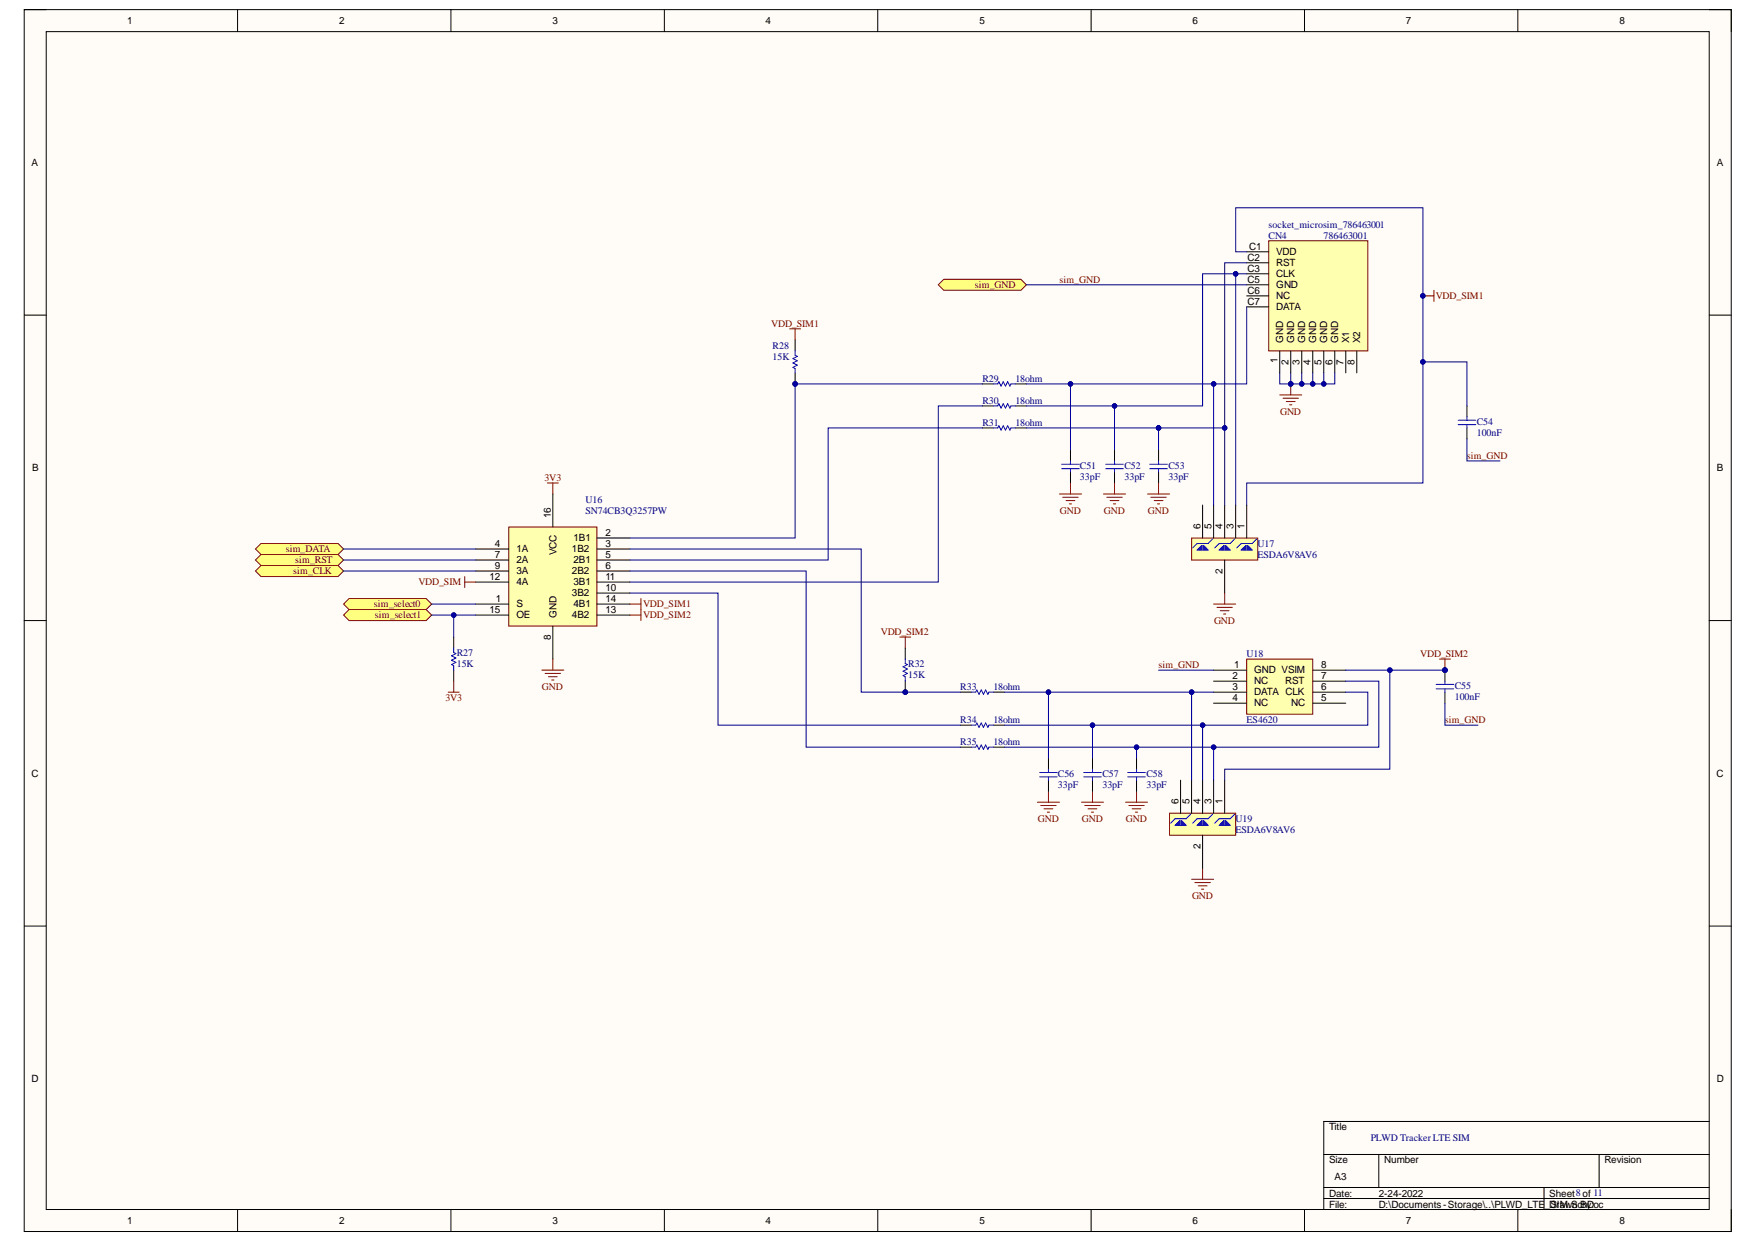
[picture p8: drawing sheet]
<svg xmlns="http://www.w3.org/2000/svg" width="297mm" height="210mm" viewBox="0 0 297 210" stroke-linecap="round" stroke-linejoin="round" font-family="sans-serif">
<defs><g id="words">
<g font-size="1.7">
<text x="21.5" y="4.1">1</text>
<text x="57.4" y="4.1">2</text>
<text x="93.4" y="4.1">3</text>
<text x="129.4" y="4.1">4</text>
<text x="165.6" y="4.1">5</text>
<text x="201.6" y="4.1">6</text>
<text x="237.6" y="4.1">7</text>
<text x="273.8" y="4.1">8</text>
<text x="5.3" y="28">A</text>
<text x="290.3" y="28">A</text>
<text x="210.9" y="44">C2</text>
<text x="210.9" y="45.9">C3</text>
<text x="210.9" y="47.8">C5</text>
<text x="211.2" y="42.2">C1</text>
<text x="215.7" y="43.1">VDD</text>
<text x="215.7" y="45">RST</text>
<text x="215.7" y="46.8">CLK</text>
<text x="210.9" y="49.6">C6</text>
<text x="210.9" y="51.5">C7</text>
<text x="215.7" y="48.7">GND</text>
<text x="215.7" y="50.6">NC</text>
<text x="215.7" y="52.4">DATA</text>
<text x="216.9" y="58" transform="rotate(-90 216.9 58)">GND</text>
<text x="218.8" y="58" transform="rotate(-90 218.8 58)">GND</text>
<text x="220.6" y="58" transform="rotate(-90 220.6 58)">GND</text>
<text x="222.5" y="58" transform="rotate(-90 222.5 58)">GND</text>
<text x="224.4" y="58" transform="rotate(-90 224.4 58)">GND</text>
<text x="226.2" y="58" transform="rotate(-90 226.2 58)">GND</text>
<text x="228.1" y="58" transform="rotate(-90 228.1 58)">X1</text>
<text x="230" y="58" transform="rotate(-90 230 58)">X2</text>
<text x="216" y="61.4" transform="rotate(-90 216 61.4)">1</text>
<text x="217.9" y="61.6" transform="rotate(-90 217.9 61.6)">2</text>
<text x="219.7" y="61.6" transform="rotate(-90 219.7 61.6)">3</text>
<text x="221.6" y="61.6" transform="rotate(-90 221.6 61.6)">4</text>
<text x="223.4" y="61.6" transform="rotate(-90 223.4 61.6)">5</text>
<text x="225.3" y="61.6" transform="rotate(-90 225.3 61.6)">6</text>
<text x="227.2" y="61.6" transform="rotate(-90 227.2 61.6)">7</text>
<text x="229" y="61.6" transform="rotate(-90 229 61.6)">8</text>
<text x="5.4" y="79.6">B</text>
<text x="290.3" y="79.6">B</text>
<text x="93.1" y="87.6" transform="rotate(-90 93.1 87.6)">16</text>
<text x="203" y="89.4" transform="rotate(-90 203 89.4)">6</text>
<text x="204.8" y="89.4" transform="rotate(-90 204.8 89.4)">5</text>
<text x="206.7" y="89.4" transform="rotate(-90 206.7 89.4)">4</text>
<text x="208.5" y="89.4" transform="rotate(-90 208.5 89.4)">3</text>
<text x="210.4" y="89.4" transform="rotate(-90 210.4 89.4)">1</text>
<text x="83.7" y="92.4">4</text>
<text x="83.7" y="94.3">7</text>
<text x="87.3" y="93.3">1A</text>
<text x="87.3" y="95.2">2A</text>
<text x="94.1" y="93.8" transform="rotate(-90 94.1 93.8)">VCC</text>
<text x="96.7" y="93.3">1B2</text>
<text x="97" y="91.5">1B1</text>
<text x="97" y="95.2">2B1</text>
<text x="102.4" y="90.5">2</text>
<text x="102.4" y="92.4">3</text>
<text x="102.4" y="94.3">5</text>
<text x="82.7" y="98">12</text>
<text x="83.7" y="96.1">9</text>
<text x="83.8" y="101.7">1</text>
<text x="87.3" y="97">3A</text>
<text x="87.3" y="98.9">4A</text>
<text x="96.7" y="97">2B2</text>
<text x="96.7" y="100.8">3B2</text>
<text x="97" y="98.9">3B1</text>
<text x="102.4" y="96.1">6</text>
<text x="102.4" y="99.8">10</text>
<text x="102.4" y="98">11</text>
<text x="102.4" y="101.7">14</text>
<text x="206.7" y="97" transform="rotate(-90 206.7 97)">2</text>
<text x="82.7" y="103.6">15</text>
<text x="87.3" y="102.6">S</text>
<text x="87.3" y="104.5">OE</text>
<text x="94.1" y="104.5" transform="rotate(-90 94.1 104.5)">GND</text>
<text x="96.7" y="104.5">4B2</text>
<text x="97" y="102.6">4B1</text>
<text x="102.4" y="103.6">13</text>
<text x="93.1" y="108.1" transform="rotate(-90 93.1 108.1)">8</text>
<text x="208.6" y="112.9">1</text>
<text x="212" y="113.8">GND VSIM</text>
<text x="223.4" y="112.9">8</text>
<text x="208.4" y="114.7">2</text>
<text x="208.4" y="116.6">3</text>
<text x="208.4" y="118.4">4</text>
<text x="212" y="115.6">NC</text>
<text x="212" y="117.5">DATA CLK</text>
<text x="212" y="119.4">NC</text>
<text x="217.3" y="115.6">RST</text>
<text x="218.3" y="119.4">NC</text>
<text x="223.4" y="118.4">5</text>
<text x="223.4" y="116.6">6</text>
<text x="223.4" y="114.7">7</text>
<text x="5.3" y="131.3">C</text>
<text x="290.2" y="131.3">C</text>
<text x="199.2" y="135.9" transform="rotate(-90 199.2 135.9)">6</text>
<text x="201.1" y="135.9" transform="rotate(-90 201.1 135.9)">5</text>
<text x="203" y="135.9" transform="rotate(-90 203 135.9)">4</text>
<text x="204.8" y="135.9" transform="rotate(-90 204.8 135.9)">3</text>
<text x="206.7" y="135.9" transform="rotate(-90 206.7 135.9)">1</text>
<text x="203" y="143.5" transform="rotate(-90 203 143.5)">2</text>
<text x="5.3" y="182.9">D</text>
<text x="290.3" y="182.9">D</text>
<text x="224.7" y="191">Title</text>
<text x="224.7" y="196.6">Size</text>
<text x="234" y="196.6">Number</text>
<text x="271.2" y="196.6">Revision</text>
<text x="224.7" y="202.2">Date:</text>
<text x="225.6" y="199.4">A3</text>
<text x="233.1" y="202.2">2-24-2022</text>
<text x="261.9" y="202.2">Sheet8of 11</text>
<text x="21.5" y="206.9">1</text>
<text x="57.4" y="206.9">2</text>
<text x="93.4" y="206.9">3</text>
<text x="129.4" y="206.9">4</text>
<text x="165.6" y="206.9">5</text>
<text x="201.6" y="206.9">6</text>
<text x="224.7" y="204.1">File:</text>
<text x="233.1" y="204.1">D:\Documents-Storage\..\PLWD_LTE</text>
<text x="237.6" y="206.9">7</text>
<text x="261.2" y="204.1">_SIawnchDoc</text>
<text x="261.9" y="204.1">DrM.S By:</text>
<text x="273.8" y="206.9">8</text>
</g>
<g font-size="1.7" fill="#000080">
<text x="214.5" y="40.3">CN4</text>
<text x="214.5" y="38.5">socket_microsim_786463001</text>
<text x="223.8" y="40.3">786463001</text>
<text x="130.6" y="58.9">R28</text>
<text x="130.6" y="60.8">15K</text>
<text x="166.1" y="64.5">R29</text>
<text x="171.7" y="64.5">18ohm</text>
<text x="166.1" y="68.2">R30</text>
<text x="166.1" y="71.9">R31</text>
<text x="171.7" y="68.2">18ohm</text>
<text x="171.7" y="71.9">18ohm</text>
<text x="249.7" y="71.8">C54</text>
<text x="249.7" y="73.6">100nF</text>
<text x="182.6" y="81.1">33pF</text>
<text x="182.6" y="79.2">C51</text>
<text x="190.1" y="81.1">33pF</text>
<text x="190.1" y="79.2">C52</text>
<text x="197.5" y="81.1">33pF</text>
<text x="197.5" y="79.2">C53</text>
<text x="99" y="86.8">SN74CB3Q3257PW</text>
<text x="99" y="85">U16</text>
<text x="212.6" y="94.3">ESDA6V8AV6</text>
<text x="212.6" y="92.4">U17</text>
<text x="77.2" y="112.7">15K</text>
<text x="77.2" y="110.8">R27</text>
<text x="153.6" y="112.7">R32</text>
<text x="210.7" y="111">U18</text>
<text x="153.6" y="114.5">15K</text>
<text x="162.4" y="116.6">R33</text>
<text x="167.9" y="116.6">18ohm</text>
<text x="245.9" y="118.3">100nF</text>
<text x="245.9" y="116.4">C55</text>
<text x="162.4" y="122.2">R34</text>
<text x="162.4" y="125.9">R35</text>
<text x="167.9" y="122.2">18ohm</text>
<text x="167.9" y="125.9">18ohm</text>
<text x="210.7" y="122.2">ES4620</text>
<text x="178.9" y="131.3">C56</text>
<text x="186.4" y="131.3">C57</text>
<text x="193.8" y="131.3">C58</text>
<text x="178.9" y="133.1">33pF</text>
<text x="186.4" y="133.1">33pF</text>
<text x="193.8" y="133.1">33pF</text>
<text x="208.9" y="140.8">ESDA6V8AV6</text>
<text x="208.9" y="138.9">U19</text>
<text x="231.7" y="192.8">PLWD Tracker LTE SIM</text>
</g>
<g font-size="1.7" fill="#800000">
<text x="179.1" y="47.8">sim_GND</text>
<text x="164.8" y="48.7">sim_GND</text>
<text x="242.7" y="50.6">VDD_SIM1</text>
<text x="130.4" y="55.2">VDD_SIM1</text>
<text x="216.4" y="70.1">GND</text>
<text x="248" y="77.5">sim_GND</text>
<text x="92" y="81.2">3V3</text>
<text x="179.2" y="86.8">GND</text>
<text x="186.6" y="86.8">GND</text>
<text x="194.1" y="86.8">GND</text>
<text x="48.3" y="93.3">sim_DATA</text>
<text x="49.9" y="95.2">sim_RST</text>
<text x="49.6" y="97">sim_CLK</text>
<text x="70.7" y="98.9">VDD_SIM</text>
<text x="63.2" y="102.6">sim_select0</text>
<text x="63.4" y="104.5">sim_select1</text>
<text x="108.7" y="102.6">VDD_SIM1</text>
<text x="108.7" y="104.5">VDD_SIM2</text>
<text x="148.9" y="107.3">VDD_SIM2</text>
<text x="205.2" y="105.4">GND</text>
<text x="195.9" y="112.9">sim_GND</text>
<text x="240.1" y="111">VDD_SIM2</text>
<text x="75.3" y="118.4">3V3</text>
<text x="91.6" y="116.6">GND</text>
<text x="244.2" y="122.2">sim_GND</text>
<text x="175.5" y="138.9">GND</text>
<text x="182.9" y="138.9">GND</text>
<text x="190.4" y="138.9">GND</text>
<text x="201.5" y="151.9">GND</text>
</g>
</g></defs>
<path d="M4.1 1.6h288.6v206.5h-288.6z" fill-rule="evenodd" fill="#fffcf8"/>
<path d="M4.1 1.6h288.6v206.5h-288.6z" fill="none" stroke="#000" stroke-width=".17"/>
<path d="M7.8 5.3h281.2v199.1h-281.2z" fill-rule="evenodd" fill="#fffcf8"/>
<g fill="none" stroke="#000" stroke-width=".17">
<path d="M4.1 1.6h3.7M7.8 5.3h281.2v199.1h-281.2zM40.2 1.6v3.7M76.2 1.6v3.7M112.3 1.6v3.7M148.4 1.6v3.7M184.5 1.6v3.7M220.5 1.6v3.7M256.6 1.6v3.7M289 1.6h3.7v3.7M4.1 53.3h3.7M289 53.3h3.7"/>
<path d="M4.1 104.9h3.7M289 104.9h3.7M4.1 156.5h3.7M289 156.5h3.7M223.8 195.1h65.2M233.1 195.1v5.6M270.3 195.1v5.6M289 189.5h-65.2v14.9M40.2 204.4v3.7M76.2 204.4v3.7M112.3 204.4v3.7M148.4 204.4v3.7"/>
<path d="M184.5 204.4v3.7M220.5 204.4v3.7M223.8 200.7h65.2M223.8 202.6h65.2M256.6 204.4v3.7M261 200.7v3.7M292.7 204.4v3.7"/>
</g>
<g fill="none" stroke="#800000" stroke-width=".17">
<path d="M78.6 97.4v1.9M78.6 98.4h1.8M179.1 83.5h3.7M179.7 84h2.6M180.2 84.6h1.5M180.8 85.2h.4M181 81.6v1.9M186.6 83.5h3.7M187.1 84h2.6M187.7 84.6h1.5M188.2 85.2h.4M188.4 81.6v1.9"/>
<path d="M194 83.5h3.7M194.6 84h2.6M195.1 84.6h1.5M195.7 85.2h.4M195.9 81.6v1.9M106.5 102.1h1.9M108.4 101.2v1.8M205.2 102.1h3.7M205.7 102.6h2.6M206.3 103.2h1.5M206.9 103.8h.3M207 100.2v1.9"/>
<path d="M175.4 135.6h3.7M175.9 136.1h2.7M176.5 136.7h1.5M177.1 137.3h.3M177.3 133.7v1.9M182.8 135.6h3.8M183.4 136.1h2.6M183.9 136.7h1.5M184.5 137.3h.4M184.7 133.7v1.9M190.3 135.6h3.7M190.8 136.1h2.6"/>
<path d="M191.4 136.7h1.5M192 137.3h.3M192.1 133.7v1.9M201.4 148.6h3.8M202 149.2h2.6M202.6 149.7h1.5M203.1 150.3h.4M203.3 146.7v1.9"/>
</g>
<path d="M158.6 48.1l1-.9h13l.9 .9-.9 1h-13z" fill-rule="evenodd" fill="#ffff80"/>
<path d="M158.6 48.1l1-.9h13l.9 .9-.9 1h-13z" fill="none" stroke="#800000" stroke-width=".17"/>
<path d="M43.2 96.5l.9-.9h13.1l.9 .9-.9 .9h-13.1z" fill-rule="evenodd" fill="#ffff80"/>
<path d="M43.2 96.5l.9-.9h13.1l.9 .9-.9 .9h-13.1z" fill="none" stroke="#800000" stroke-width=".17"/>
<path d="M43.2 92.8l.9-.9h13.1l.9 .9-.9 .9h-13.1z" fill-rule="evenodd" fill="#ffff80"/>
<path d="M43.2 92.8l.9-.9h13.1l.9 .9-.9 .9h-13.1z" fill="none" stroke="#800000" stroke-width=".17"/>
<path d="M43.2 94.6l.9-.9h13.1l.9 .9-.9 1h-13.1z" fill-rule="evenodd" fill="#ffff80"/>
<path d="M43.2 94.6l.9-.9h13.1l.9 .9-.9 1h-13.1zM91.6 113.3h3.7M92.2 113.8h2.6M92.7 114.4h1.5M93.3 114.9h.3M93.5 111.4v1.9" fill="none" stroke="#800000" stroke-width=".17"/>
<path d="M58.1 102.1l.9-.9h13l1 .9-1 .9h-13z" fill-rule="evenodd" fill="#ffff80"/>
<path d="M58.1 102.1l.9-.9h13l1 .9-1 .9h-13z" fill="none" stroke="#800000" stroke-width=".17"/>
<path d="M58.1 103.9l.9-.9h13l1 .9-1 1h-13z" fill-rule="evenodd" fill="#ffff80"/>
<path d="M133.5 55.6h1.9M134.4 55.6v1.8M58.1 103.9l.9-.9h13l1 .9-1 1h-13zM152.1 107.7h1.9M153 107.7v1.8" fill="none" stroke="#800000" stroke-width=".17"/>
<path d="M162.4 117h1.8M167.9 117h1.9M162.4 122.6h1.8M162.4 126.3h1.8M167.9 122.6h1.9M167.9 126.3h1.9" fill="none" stroke="#000" stroke-width=".17"/>
<path d="M164.2 117h.8l.1-.4 .4 .7 .4-.7 .4 .7 .3-.7 .4 .7 .2-.3h.7M164.2 122.6h.8l.1-.4 .4 .7 .4-.7 .4 .7 .3-.7 .4 .7 .2-.3h.7M164.2 126.3h.8l.1-.4 .4 .7 .4-.7 .4 .7 .3-.7 .4 .7 .2-.3h.7" fill="none" stroke="#00f" stroke-width=".17"/>
<path d="M86 89.1h14.9v16.7h-14.9z" fill-rule="evenodd" fill="#ffffb0"/>
<path d="M86 89.1h14.9v16.7h-14.9z" fill="none" stroke="#800000" stroke-width=".17"/>
<g fill="none" stroke="#000" stroke-width=".17">
<path d="M80.4 92.8h5.6M80.4 94.6h5.6M80.4 96.5h5.6M80.4 98.4h5.6M93.5 83.5v5.6M100.9 90.9h5.6M100.9 92.8h5.6M100.9 94.6h5.6M100.9 96.5h5.6M100.9 98.4h5.6M80.4 102.1h5.6M80.4 103.9h5.6"/>
<path d="M93.5 105.8v5.6M100.9 102.1h5.6M100.9 100.2h5.6M100.9 103.9h5.6"/>
</g>
<circle cx="134.4" cy="64.9" r=".37" fill="#000080"/>
<circle cx="134.4" cy="64.9" r=".37" fill="none" stroke="#000080" stroke-width=".17"/>
<path d="M134.4 57.4v1.9M134.4 63v1.9" fill="none" stroke="#000" stroke-width=".17"/>
<circle cx="134.4" cy="64.9" r=".37" fill="#000080"/>
<circle cx="134.4" cy="64.9" r=".37" fill="none" stroke="#000080" stroke-width=".17"/>
<g fill="none" stroke="#00f" stroke-width=".17">
<path d="M134.4 59.3v.7l.4 .2-.7 .4 .7 .4-.7 .3 .7 .4-.7 .4 .3 .2v.7M179.5 78.5h3M179.5 79.2h3M181 77.9v.6M181 79.2v.6M186.9 78.5h3M186.9 79.2h3M188.4 77.9v.6M188.4 79.2v.6M194.4 78.5h3M194.4 79.2h3M195.9 77.9v.6"/>
<path d="M195.9 79.2v.6"/>
</g>
<path d="M181 76v1.9M181 79.8v1.8M188.4 76v1.9M188.4 79.8v1.8M195.9 76v1.9M195.9 79.8v1.8" fill="none" stroke="#000" stroke-width=".17"/>
<circle cx="153" cy="117" r=".37" fill="#000080"/>
<circle cx="153" cy="117" r=".37" fill="none" stroke="#000080" stroke-width=".17"/>
<path d="M153 109.5v1.9M153 115.1v1.9" fill="none" stroke="#000" stroke-width=".17"/>
<circle cx="153" cy="117" r=".37" fill="#000080"/>
<circle cx="153" cy="117" r=".37" fill="none" stroke="#000080" stroke-width=".17"/>
<g fill="none" stroke="#00f" stroke-width=".17">
<path d="M153 111.4v.7l.4 .2-.7 .4 .7 .4-.7 .3 .7 .4-.7 .4 .3 .2v.7M175.8 130.6h2.9M175.8 131.3h2.9M177.3 130v.6M177.3 131.3v.6M183.2 130.6h3M183.2 131.3h3M184.7 130v.6M184.7 131.3v.6M190.7 130.6h2.9M190.7 131.3h2.9M192.1 130v.6"/>
<path d="M192.1 131.3v.6"/>
</g>
<path d="M177.3 128.1v1.9M177.3 131.9v1.8M184.7 128.1v1.9M184.7 131.9v1.8M192.1 128.1v1.9M192.1 131.9v1.8" fill="none" stroke="#000" stroke-width=".17"/>
<path d="M210.8 111.4h11.1v9.3h-11.1z" fill-rule="evenodd" fill="#ffffb0"/>
<path d="M210.8 111.4h11.1v9.3h-11.1z" fill="none" stroke="#800000" stroke-width=".17"/>
<path d="M205.2 113.3h5.6M205.2 115.1h5.6M205.2 117h5.6M205.2 118.8h5.6M221.9 113.3h5.6M221.9 115.1h5.6M221.9 117h5.6M221.9 118.8h5.6" fill="none" stroke="#000" stroke-width=".17"/>
<path d="M201.4 90.9h11.2v3.8h-11.2z" fill-rule="evenodd" fill="#ffffb0"/>
<path d="M201.4 90.9h11.2v3.8h-11.2z" fill="none" stroke="#800000" stroke-width=".17"/>
<path d="M203.3 85.4v5.5M205.2 85.4v5.5M207 85.4v5.5M207 94.7v5.5M208.9 85.4v5.5M210.8 85.4v5.5" fill="none" stroke="#000" stroke-width=".17"/>
<g fill="none" stroke="#00f" stroke-width=".17">
<path d="M202.6 92.8h1.5M202.8 93v-.4h1.1v.4M202.9 93v-.6h.8v.6M203.1 92.2l-.7 .8h1.8l-.7-.8M203.1 92.2h.4M203.1 92.2v.8M203.5 92.2v.8M205 91.1l-.8 .8h-1.8l-.8 .7M206.3 92.8h1.5M206.5 93v-.4h1.1v.4M206.7 93v-.6h.7v.6M206.9 92.2h.3"/>
<path d="M206.9 92.2l-.8 .8h1.9l-.8-.8M206.9 92.2v.8M207.2 92.2v.8M208.7 91.1l-.7 .8h-1.9l-.7 .7M210 92.8h1.5M210.2 93v-.4h1.1v.4M210.4 93v-.6h.7v.6M210.6 92.2h.3M210.6 92.2l-.8 .8h1.9l-.8-.8M210.6 92.2v.8M210.9 92.2v.8M212.4 91.1l-.7 .8h-1.9l-.7 .7"/>
</g>
<path d="M197.7 137.4h11.2v3.8h-11.2z" fill-rule="evenodd" fill="#ffffb0"/>
<path d="M197.7 137.4h11.2v3.8h-11.2z" fill="none" stroke="#800000" stroke-width=".17"/>
<path d="M248 68.6v1.9M248 72.3v1.9M199.6 131.9v5.5M201.4 131.9v5.5M203.3 131.9v5.5M205.2 131.9v5.5M207 131.9v5.5M203.3 141.2v5.5" fill="none" stroke="#000" stroke-width=".17"/>
<g fill="none" stroke="#00f" stroke-width=".17">
<path d="M246.5 71h3M246.5 71.8h3M248 70.5v.5M248 71.8v.5M198.8 139.3h1.5M199 139.5v-.4h1.1v.4M199.2 139.5v-.6h.8v.6M199.4 138.7l-.7 .8h1.8l-.7-.8M199.4 138.7h.4M199.4 138.7v.8M199.8 138.7v.8M201.3 137.6l-.8 .8h-1.8l-.8 .7"/>
<path d="M202.6 139.3h1.5M202.8 139.5v-.4h1.1v.4M202.9 139.5v-.6h.8v.6M203.1 138.7h.4M203.1 138.7l-.7 .8h1.8l-.7-.8M203.1 138.7v.8M203.5 138.7v.8M205 137.6l-.8 .8h-1.8l-.8 .7M206.3 139.3h1.5M206.5 139.5v-.4h1.1v.4M206.7 139.5v-.6h.7v.6M206.9 138.7h.3"/>
<path d="M206.9 138.7l-.8 .8h1.9l-.8-.8M206.9 138.7v.8M207.2 138.7v.8M208.7 137.6l-.7 .8h-1.9l-.7 .7"/>
</g>
<circle cx="244.3" cy="113.3" r=".38" fill="#000080"/>
<circle cx="244.3" cy="113.3" r=".38" fill="none" stroke="#000080" stroke-width=".17"/>
<path d="M244.3 113.3v1.8M244.3 117v1.8" fill="none" stroke="#000" stroke-width=".17"/>
<circle cx="244.3" cy="113.3" r=".38" fill="#000080"/>
<circle cx="244.3" cy="113.3" r=".38" fill="none" stroke="#000080" stroke-width=".17"/>
<path d="M242.8 115.7h3M242.8 116.4h3M244.3 115.1v.6M244.3 116.4v.6" fill="none" stroke="#00f" stroke-width=".17"/>
<path d="M240.6 50h1.8M242.4 49.1v1.8M106.5 103.9h1.9M108.4 103v1.9" fill="none" stroke="#800000" stroke-width=".17"/>
<circle cx="240.6" cy="50" r=".38" fill="#000080"/>
<circle cx="240.6" cy="50" r=".38" fill="none" stroke="#000080" stroke-width=".17"/>
<path d="M243.3 111.4h1.9M244.3 111.4v1.9" fill="none" stroke="#800000" stroke-width=".17"/>
<circle cx="244.3" cy="113.3" r=".38" fill="#000080"/>
<circle cx="244.3" cy="113.3" r=".38" fill="none" stroke="#000080" stroke-width=".17"/>
<path d="M216.4 66.7h3.7M216.9 67.3h2.6M217.5 67.9h1.5M218 68.4h.4M218.2 64.9v1.8M92.5 81.6h1.9M93.5 81.6v1.9M75.8 117h1.8M76.7 115.1v1.9" fill="none" stroke="#800000" stroke-width=".17"/>
<path d="M76.7 107.7v1.8M76.7 113.3v1.8" fill="none" stroke="#000" stroke-width=".17"/>
<path d="M76.7 109.5v.8l.4 .2-.8 .3 .8 .4-.8 .4 .8 .3-.8 .4 .4 .2v.8" fill="none" stroke="#00f" stroke-width=".17"/>
<circle cx="218.2" cy="64.9" r=".37" fill="#000080"/>
<circle cx="218.2" cy="64.9" r=".37" fill="none" stroke="#000080" stroke-width=".17"/>
<path d="M214.5 40.7h16.7v18.6h-16.7z" fill-rule="evenodd" fill="#ffffb0"/>
<path d="M214.5 40.7h16.7v18.6h-16.7z" fill="none" stroke="#800000" stroke-width=".17"/>
<g fill="none" stroke="#000" stroke-width=".17">
<path d="M210.8 42.6h3.7M210.8 44.4h3.7M210.8 46.3h3.7M210.8 48.1h3.7M210.8 50h3.7M210.8 51.9h3.7M216.4 59.3v3.7M218.2 59.3v3.7M220.1 59.3v3.7M221.9 59.3v3.7M223.8 59.3v3.7M225.7 59.3v3.7"/>
<path d="M227.5 59.3v3.7M229.4 59.3v3.7M166.1 64.9h1.8M166.1 68.6h1.8M166.1 72.3h1.8M171.7 64.9h1.8M171.7 68.6h1.8M171.7 72.3h1.8"/>
</g>
<path d="M167.9 64.9h.8l.2-.4 .3 .8 .4-.8 .4 .8 .4-.8 .3 .8 .2-.4h.8M167.9 68.6h.8l.2-.4 .3 .8 .4-.8 .4 .8 .4-.8 .3 .8 .2-.4h.8M167.9 72.3h.8l.2-.3 .3 .7 .4-.7 .4 .7 .4-.7 .3 .7 .2-.4h.8" fill="none" stroke="#00f" stroke-width=".17"/>
<path d="M235 113.3v16.7h-28v1.9" fill="none" stroke="#000080" stroke-width=".17"/>
<circle cx="235" cy="113.3" r=".38" fill="#000080"/>
<g fill="none" stroke="#000080" stroke-width=".17">
<path d="M205.2 126.3v5.6"/>
<circle cx="235" cy="113.3" r=".38"/>
</g>
<circle cx="205.2" cy="126.3" r=".37" fill="#000080"/>
<g fill="none" stroke="#000080" stroke-width=".17">
<path d="M203.3 122.6v9.3"/>
<circle cx="205.2" cy="126.3" r=".37"/>
</g>
<circle cx="203.3" cy="122.6" r=".37" fill="#000080"/>
<g fill="none" stroke="#000080" stroke-width=".17">
<path d="M201.4 117v14.9"/>
<circle cx="203.3" cy="122.6" r=".37"/>
</g>
<circle cx="201.5" cy="117" r=".37" fill="#000080"/>
<g fill="none" stroke="#000080" stroke-width=".17">
<path d="M240.6 61.2v20.4h-29.8v3.8M195.9 113.3h9.3"/>
<circle cx="201.5" cy="117" r=".37"/>
</g>
<circle cx="240.5" cy="61.2" r=".37" fill="#000080"/>
<g fill="none" stroke="#000080" stroke-width=".17">
<path d="M223.8 63v1.9M248 74.2v3.7h5.6M244.3 118.8v3.8h5.6"/>
<circle cx="240.5" cy="61.2" r=".37"/>
</g>
<circle cx="223.8" cy="64.9" r=".37" fill="#000080"/>
<g fill="none" stroke="#000080" stroke-width=".17">
<path d="M220.1 63v1.9"/>
<circle cx="223.8" cy="64.9" r=".37"/>
</g>
<circle cx="220.1" cy="64.9" r=".37" fill="#000080"/>
<g fill="none" stroke="#000080" stroke-width=".17">
<path d="M173.5 48.1h37.3M210.8 42.6h-1.9v-7.5h31.7v26.1h7.4v7.4M73 102.1h7.4"/>
<circle cx="220.1" cy="64.9" r=".37"/>
</g>
<circle cx="240.5" cy="61.2" r=".37" fill="#000080"/>
<circle cx="240.5" cy="61.2" r=".37" fill="none" stroke="#000080" stroke-width=".17"/>
<circle cx="240.6" cy="50" r=".38" fill="#000080"/>
<g fill="none" stroke="#000080" stroke-width=".17">
<path d="M195.9 72.3h11.1v13.1"/>
<circle cx="240.6" cy="50" r=".38"/>
</g>
<circle cx="195.9" cy="72.3" r=".37" fill="#000080"/>
<circle cx="195.9" cy="72.3" r=".37" fill="none" stroke="#000080" stroke-width=".17"/>
<circle cx="207" cy="72.3" r=".37" fill="#000080"/>
<g fill="none" stroke="#000080" stroke-width=".17">
<path d="M210.8 44.4h-3.8v27.9"/>
<circle cx="207" cy="72.3" r=".37"/>
</g>
<circle cx="207" cy="72.3" r=".37" fill="#000080"/>
<g fill="none" stroke="#000080" stroke-width=".17">
<path d="M205.2 117h-27.9v11.1"/>
<circle cx="207" cy="72.3" r=".37"/>
</g>
<circle cx="177.2" cy="117" r=".38" fill="#000080"/>
<circle cx="177.2" cy="117" r=".38" fill="none" stroke="#000080" stroke-width=".17"/>
<circle cx="201.5" cy="117" r=".37" fill="#000080"/>
<g fill="none" stroke="#000080" stroke-width=".17">
<path d="M227.5 113.3h16.8"/>
<circle cx="201.5" cy="117" r=".37"/>
</g>
<circle cx="244.3" cy="113.3" r=".38" fill="#000080"/>
<circle cx="244.3" cy="113.3" r=".38" fill="none" stroke="#000080" stroke-width=".17"/>
<circle cx="235" cy="113.3" r=".38" fill="#000080"/>
<g fill="none" stroke="#000080" stroke-width=".17">
<path d="M216.4 63v1.9h1.8"/>
<circle cx="235" cy="113.3" r=".38"/>
</g>
<circle cx="218.2" cy="64.9" r=".37" fill="#000080"/>
<g fill="none" stroke="#000080" stroke-width=".17">
<path d="M218.2 63v1.9h7.5v-1.9"/>
<circle cx="218.2" cy="64.9" r=".37"/>
</g>
<circle cx="218.2" cy="64.9" r=".37" fill="#000080"/>
<circle cx="218.2" cy="64.9" r=".37" fill="none" stroke="#000080" stroke-width=".17"/>
<circle cx="220.1" cy="64.9" r=".37" fill="#000080"/>
<circle cx="220.1" cy="64.9" r=".37" fill="none" stroke="#000080" stroke-width=".17"/>
<circle cx="221.9" cy="64.9" r=".37" fill="#000080"/>
<circle cx="221.9" cy="64.9" r=".37" fill="none" stroke="#000080" stroke-width=".17"/>
<circle cx="223.8" cy="64.9" r=".37" fill="#000080"/>
<g fill="none" stroke="#000080" stroke-width=".17">
<path d="M221.9 63v1.9"/>
<circle cx="223.8" cy="64.9" r=".37"/>
</g>
<circle cx="221.9" cy="64.9" r=".37" fill="#000080"/>
<g fill="none" stroke="#000080" stroke-width=".17">
<path d="M208.9 46.3v39.1"/>
<circle cx="221.9" cy="64.9" r=".37"/>
</g>
<circle cx="208.9" cy="46.3" r=".38" fill="#000080"/>
<g fill="none" stroke="#000080" stroke-width=".17">
<path d="M205.2 64.9v20.5"/>
<circle cx="208.9" cy="46.3" r=".38"/>
</g>
<circle cx="205.2" cy="64.9" r=".37" fill="#000080"/>
<g fill="none" stroke="#000080" stroke-width=".17">
<path d="M106.5 92.8h39.1v24.2h16.8"/>
<circle cx="205.2" cy="64.9" r=".37"/>
</g>
<circle cx="153" cy="117" r=".37" fill="#000080"/>
<g fill="none" stroke="#000080" stroke-width=".17">
<path d="M169.8 117h7.5"/>
<circle cx="153" cy="117" r=".37"/>
</g>
<circle cx="177.2" cy="117" r=".38" fill="#000080"/>
<g fill="none" stroke="#000080" stroke-width=".17">
<path d="M166.1 64.9h-31.7v26h-27.9M58.1 92.8h22.3M58.1 94.6h22.3M58.1 96.5h22.3M106.5 96.5h29.8v29.8h26.1M106.5 100.2h14.9v22.4h41"/>
<circle cx="177.2" cy="117" r=".38"/>
</g>
<circle cx="134.4" cy="64.9" r=".37" fill="#000080"/>
<g fill="none" stroke="#000080" stroke-width=".17">
<path d="M173.5 68.6h14.9"/>
<circle cx="134.4" cy="64.9" r=".37"/>
</g>
<circle cx="188.4" cy="68.6" r=".37" fill="#000080"/>
<g fill="none" stroke="#000080" stroke-width=".17">
<path d="M166.1 72.3h-26.1v22.3h-33.5M173.5 72.3h22.4"/>
<circle cx="188.4" cy="68.6" r=".37"/>
</g>
<circle cx="195.9" cy="72.3" r=".37" fill="#000080"/>
<g fill="none" stroke="#000080" stroke-width=".17">
<path d="M195.9 72.3v3.7"/>
<circle cx="195.9" cy="72.3" r=".37"/>
</g>
<circle cx="195.9" cy="72.3" r=".37" fill="#000080"/>
<g fill="none" stroke="#000080" stroke-width=".17">
<path d="M73 103.9h7.4"/>
<circle cx="195.9" cy="72.3" r=".37"/>
</g>
<circle cx="76.7" cy="103.9" r=".37" fill="#000080"/>
<g fill="none" stroke="#000080" stroke-width=".17">
<path d="M76.7 103.9v3.8"/>
<circle cx="76.7" cy="103.9" r=".37"/>
</g>
<circle cx="76.7" cy="103.9" r=".37" fill="#000080"/>
<g fill="none" stroke="#000080" stroke-width=".17">
<path d="M210.8 46.3h-7.5v22.3h-14.9v7.4"/>
<circle cx="76.7" cy="103.9" r=".37"/>
</g>
<circle cx="188.4" cy="68.6" r=".37" fill="#000080"/>
<circle cx="188.4" cy="68.6" r=".37" fill="none" stroke="#000080" stroke-width=".17"/>
<circle cx="208.9" cy="46.3" r=".38" fill="#000080"/>
<g fill="none" stroke="#000080" stroke-width=".17">
<path d="M166.1 68.6h-7.5v29.8h-52.1M181 64.9v11.1"/>
<circle cx="208.9" cy="46.3" r=".38"/>
</g>
<circle cx="181" cy="64.9" r=".37" fill="#000080"/>
<g fill="none" stroke="#000080" stroke-width=".17">
<path d="M210.8 51.9v13h-37.3"/>
<circle cx="181" cy="64.9" r=".37"/>
</g>
<circle cx="181" cy="64.9" r=".37" fill="#000080"/>
<circle cx="181" cy="64.9" r=".37" fill="none" stroke="#000080" stroke-width=".17"/>
<circle cx="205.2" cy="64.9" r=".37" fill="#000080"/>
<g fill="none" stroke="#000080" stroke-width=".17">
<path d="M192.1 126.3v1.8"/>
<circle cx="205.2" cy="64.9" r=".37"/>
</g>
<circle cx="192.1" cy="126.3" r=".37" fill="#000080"/>
<g fill="none" stroke="#000080" stroke-width=".17">
<path d="M227.5 117h3.7v5.6h-61.4"/>
<circle cx="192.1" cy="126.3" r=".37"/>
</g>
<circle cx="184.7" cy="122.6" r=".37" fill="#000080"/>
<circle cx="184.7" cy="122.6" r=".37" fill="none" stroke="#000080" stroke-width=".17"/>
<circle cx="203.3" cy="122.6" r=".37" fill="#000080"/>
<g fill="none" stroke="#000080" stroke-width=".17">
<path d="M184.7 122.6v5.5"/>
<circle cx="203.3" cy="122.6" r=".37"/>
</g>
<circle cx="184.7" cy="122.6" r=".37" fill="#000080"/>
<g fill="none" stroke="#000080" stroke-width=".17">
<path d="M227.5 115.1h5.6v11.2h-63.3"/>
<circle cx="184.7" cy="122.6" r=".37"/>
</g>
<circle cx="192.1" cy="126.3" r=".37" fill="#000080"/>
<circle cx="192.1" cy="126.3" r=".37" fill="none" stroke="#000080" stroke-width=".17"/>
<circle cx="205.2" cy="126.3" r=".37" fill="#000080"/>
<circle cx="205.2" cy="126.3" r=".37" fill="none" stroke="#000080" stroke-width=".17"/>
<use href="#words"/>
</svg>
